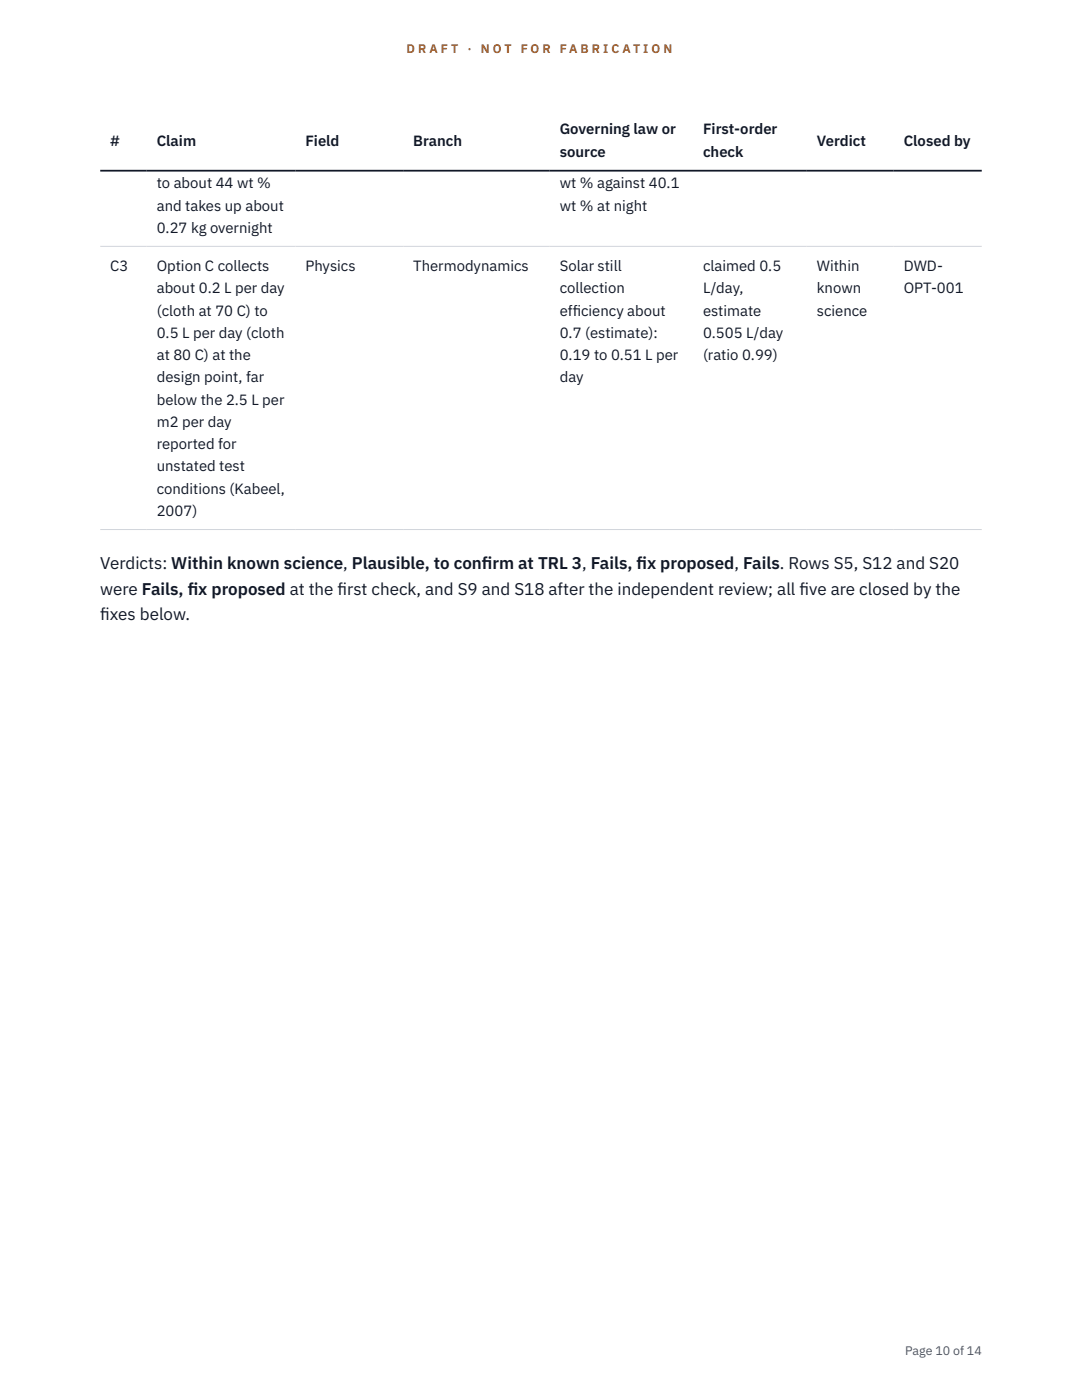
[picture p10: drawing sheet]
<svg xmlns="http://www.w3.org/2000/svg" width="216mm" height="279mm" viewBox="0 0 216 279" stroke-linecap="round" stroke-linejoin="round" font-family="sans-serif">
<defs><g id="words">
<g font-size="3.4" fill="#111827">
<text x="20" y="113.6">Verdicts: Within known science, Plausible, to conf</text>
<text x="96.2" y="113.6">irm at TRL 3, Fails, f</text>
<text x="127" y="113.6">ix proposed, Fails. Rows S5, S12 and S20</text>
<text x="20" y="118.7">were Fails, f</text>
<text x="37.4" y="118.7">ix proposed at the f</text>
<text x="67.4" y="118.7">irst check, and S9 and S18 after the independent review; all f</text>
<text x="159.5" y="118.7">ive are closed by the</text>
<text x="20" y="123.7">f</text>
<text x="20" y="123.7">ixes below.</text>
</g>
<g font-size="3" fill="#111827">
<text x="22" y="29.1">#</text>
<text x="31.3" y="29.1">Claim</text>
<text x="60.9" y="29.1">Field</text>
<text x="82.4" y="29.1">Branch</text>
<text x="111.7" y="26.8">Governing law or</text>
<text x="140.3" y="26.8">First-order</text>
<text x="163" y="29.1">Verdict</text>
<text x="180.3" y="29.1">Closed by</text>
<text x="111.7" y="31.3">source</text>
<text x="140.3" y="31.3">check</text>
<text x="31.3" y="37.6">to about 44 wt %</text>
<text x="111.7" y="37.6">wt % against 40.1</text>
<text x="31.3" y="42">and takes up about</text>
<text x="31.3" y="46.5">0.27 kg overnight</text>
<text x="111.7" y="42">wt % at night</text>
<text x="22" y="54.1">C3</text>
<text x="31.3" y="54.1">Option C collects</text>
<text x="31.3" y="58.5">about 0.2 L per day</text>
<text x="60.9" y="54.1">Physics</text>
<text x="82.4" y="54.1">Thermodynamics</text>
<text x="111.7" y="54.1">Solar still</text>
<text x="111.7" y="58.5">collection</text>
<text x="140.3" y="54.1">claimed 0.5</text>
<text x="140.3" y="58.5">L/day,</text>
<text x="163" y="54.1">Within</text>
<text x="163" y="58.5">known</text>
<text x="180.3" y="54.1">DWD-</text>
<text x="180.3" y="58.5">OPT-001</text>
<text x="31.3" y="63">(cloth at 70 C) to</text>
<text x="111.7" y="63">eff</text>
<text x="114.3" y="63">iciency about</text>
<text x="140.3" y="63">estimate</text>
<text x="163" y="63">science</text>
<text x="31.3" y="67.4">0.5 L per day (cloth</text>
<text x="31.3" y="71.9">at 80 C) at the</text>
<text x="111.7" y="67.4">0.7 (estimate):</text>
<text x="111.7" y="71.9">0.19 to 0.51 L per</text>
<text x="140.3" y="67.4">0.505 L/day</text>
<text x="140.3" y="71.9">(ratio 0.99)</text>
<text x="31.3" y="76.3">design point, far</text>
<text x="111.7" y="76.3">day</text>
<text x="31.3" y="80.8">below the 2.5 L per</text>
<text x="31.3" y="85.2">m2 per day</text>
<text x="31.3" y="89.6">reported for</text>
<text x="31.3" y="94.1">unstated test</text>
<text x="31.3" y="98.5">conditions (Kabeel,</text>
<text x="31.3" y="103">2007)</text>
</g>
<g font-size="2.5" fill="#b45309">
<text x="81.1" y="10.5">D R A F T</text>
<text x="93.3" y="10.5">·</text>
<text x="95.9" y="10.5">N O T</text>
<text x="103.9" y="10.5">F O R</text>
<text x="111.7" y="10.5">F A B R I C A T I O N</text>
</g>
<text font-size="2.5" fill="#4b5563" x="180.6" y="270.3">Page 10 of 14</text>
</g></defs>
<path d="M20 49.2h175.9M20 105.7h175.9" fill="none" stroke="#d1d5db" stroke-width=".2"/>
<path d="M20 34.1h175.9" fill="none" stroke="#111827" stroke-width=".35"/>
<use href="#words"/>
</svg>
